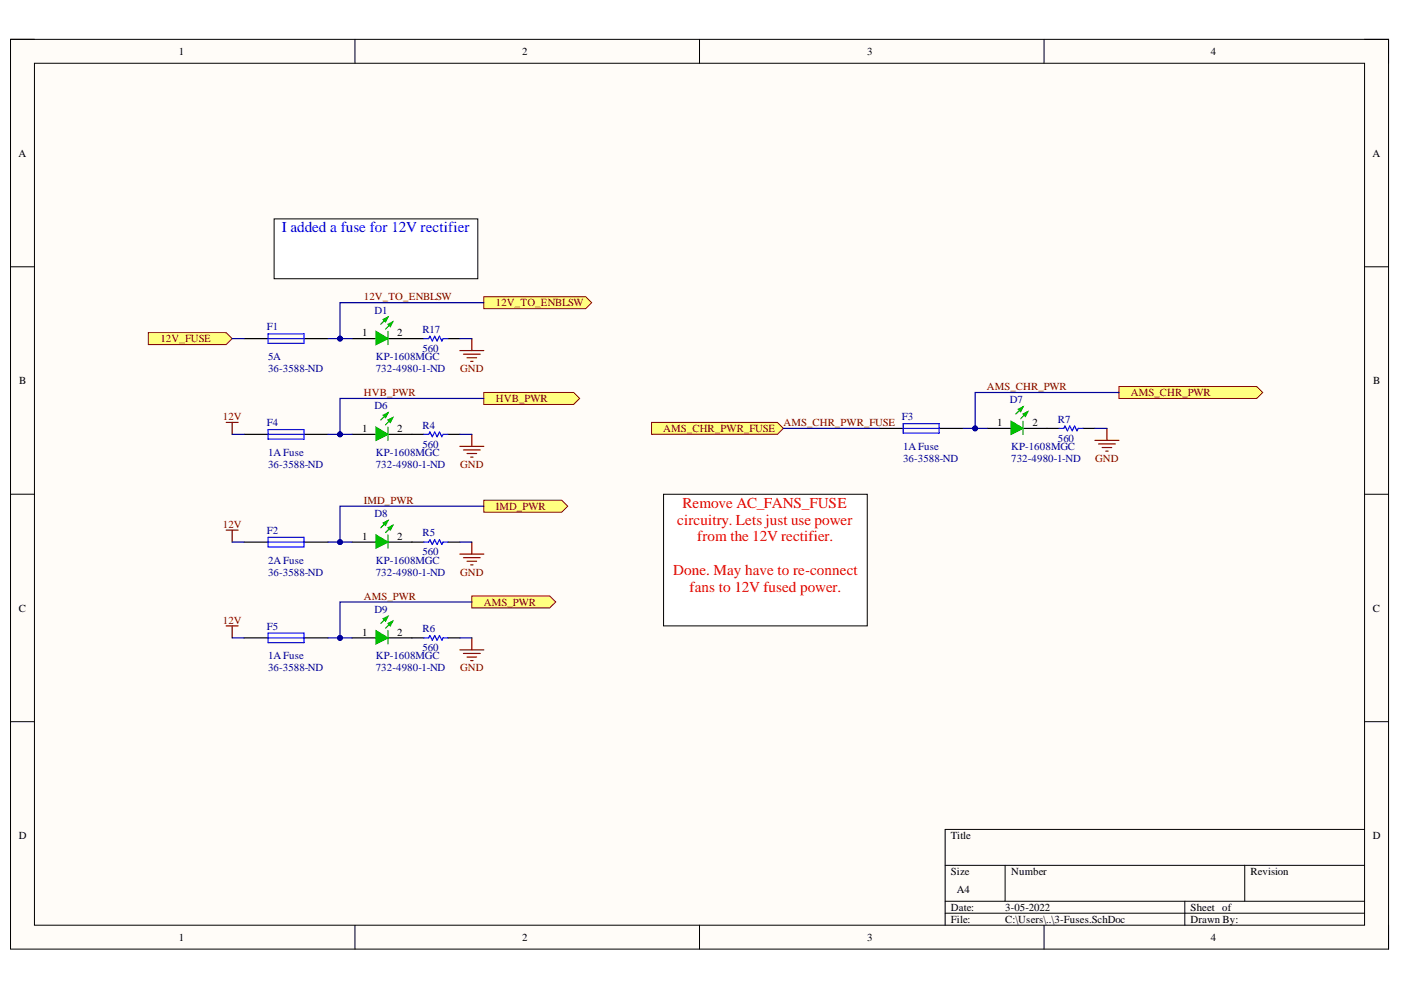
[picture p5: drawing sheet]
<svg xmlns="http://www.w3.org/2000/svg" width="297mm" height="210mm" viewBox="0 0 297 210" stroke-linecap="round" stroke-linejoin="round" font-family="sans-serif">
<defs><g id="words">
<text font-size="3.2" fill="#00f" x="59.8" y="49.2">I added a fuse for 12V rectifier</text>
<g font-size="3.2" fill="#f00">
<text x="144.7" y="107.6">Remove AC_FANS_FUSE</text>
<text x="143.6" y="111.3">circuitry. Lets just use power</text>
<text x="147.8" y="114.8">from the 12V rectifier.</text>
<text x="142.7" y="121.9">Done. May have to re-connect</text>
<text x="146.2" y="125.5">fans to 12V fused power.</text>
</g>
<g font-size="2.3">
<text x="37.9" y="11.7">1</text>
<text x="110.7" y="11.7">2</text>
<text x="183.8" y="11.7">3</text>
<text x="256.7" y="11.7">4</text>
<text x="3.9" y="33.3">A</text>
<text x="291" y="33.3">A</text>
<text x="76.8" y="71.3">1</text>
<text x="84.2" y="71.3">2</text>
<text x="4.1" y="81.4">B</text>
<text x="291.2" y="81.4">B</text>
<text x="76.8" y="91.7">1</text>
<text x="84.2" y="91.7">2</text>
<text x="211.4" y="90.4">1</text>
<text x="218.9" y="90.4">2</text>
<text x="76.8" y="114.5">1</text>
<text x="84.2" y="114.5">2</text>
<text x="4" y="129.7">C</text>
<text x="291.1" y="129.7">C</text>
<text x="76.8" y="134.7">1</text>
<text x="84.2" y="134.7">2</text>
<text x="4" y="177.9">D</text>
<text x="201.6" y="177.9">Title</text>
<text x="291.1" y="177.9">D</text>
<text x="201.6" y="185.5">Size</text>
<text x="214.4" y="185.5">Number</text>
<text x="265.1" y="185.5">Revision</text>
<text x="202.9" y="189.3">A4</text>
<text x="201.6" y="193.1">Date:</text>
<text x="201.6" y="195.7">File:</text>
<text x="213.1" y="193.1">3-05-2022</text>
<text x="213.1" y="195.7">C:\Users\..\3-Fuses.SchDoc</text>
<text x="252.4" y="193.1">Sheet of</text>
<text x="252.4" y="195.7">Drawn By:</text>
<text x="37.9" y="199.5">1</text>
<text x="110.7" y="199.5">2</text>
<text x="183.8" y="199.5">3</text>
<text x="256.7" y="199.5">4</text>
</g>
<g font-size="2.3" fill="#800000">
<text x="77.1" y="63.7">12V_TO_ENBLSW</text>
<text x="105.1" y="65">12V_TO_ENBLSW</text>
<text x="34" y="72.6">12V_FUSE</text>
<text x="77.1" y="84">HVB_PWR</text>
<text x="97.6" y="78.9">GND</text>
<text x="209.2" y="82.7">AMS_CHR_PWR</text>
<text x="239.7" y="84">AMS_CHR_PWR</text>
<text x="47.3" y="89.1">12V</text>
<text x="105.1" y="85.2">HVB_PWR</text>
<text x="140.6" y="91.7">AMS_CHR_PWR_FUSE</text>
<text x="166.1" y="90.4">AMS_CHR_PWR_FUSE</text>
<text x="97.6" y="99.3">GND</text>
<text x="232.2" y="98">GND</text>
<text x="77.1" y="106.9">IMD_PWR</text>
<text x="47.3" y="111.9">12V</text>
<text x="105.1" y="108.1">IMD_PWR</text>
<text x="97.6" y="122.1">GND</text>
<text x="77.1" y="127.1">AMS_PWR</text>
<text x="102.6" y="128.4">AMS_PWR</text>
<text x="47.3" y="132.2">12V</text>
<text x="97.6" y="142.3">GND</text>
</g>
<g font-size="2.3" fill="#000080">
<text x="56.6" y="70">F1</text>
<text x="79.4" y="66.5">D1</text>
<text x="89.6" y="70.5">R17</text>
<text x="56.8" y="76.4">5A</text>
<text x="79.7" y="76.4">KP-1608MGC</text>
<text x="89.6" y="74.6">560</text>
<text x="56.8" y="78.9">36-3588-ND</text>
<text x="79.7" y="78.9">732-4980-1-ND</text>
<text x="79.4" y="86.8">D6</text>
<text x="191.2" y="89.1">F3</text>
<text x="214.1" y="85.5">D7</text>
<text x="224.3" y="89.6">R7</text>
<text x="56.6" y="90.4">F4</text>
<text x="89.6" y="90.9">R4</text>
<text x="89.6" y="95">560</text>
<text x="191.5" y="95.5">1AFuse</text>
<text x="214.4" y="95.5">KP-1608MGC</text>
<text x="224.3" y="93.7">560</text>
<text x="56.8" y="99.3">36-3588-ND</text>
<text x="56.8" y="96.7">1AFuse</text>
<text x="79.7" y="99.3">732-4980-1-ND</text>
<text x="79.7" y="96.7">KP-1608MGC</text>
<text x="191.5" y="98">36-3588-ND</text>
<text x="214.4" y="98">732-4980-1-ND</text>
<text x="56.6" y="113.2">F2</text>
<text x="79.4" y="109.7">D8</text>
<text x="89.6" y="113.7">R5</text>
<text x="56.8" y="119.5">2AFuse</text>
<text x="79.7" y="119.5">KP-1608MGC</text>
<text x="89.6" y="117.8">560</text>
<text x="56.8" y="122.1">36-3588-ND</text>
<text x="79.7" y="122.1">732-4980-1-ND</text>
<text x="79.4" y="129.9">D9</text>
<text x="56.6" y="133.5">F5</text>
<text x="89.6" y="134">R6</text>
<text x="56.8" y="142.3">36-3588-ND</text>
<text x="56.8" y="139.8">1AFuse</text>
<text x="79.7" y="142.3">732-4980-1-ND</text>
<text x="79.7" y="139.8">KP-1608MGC</text>
<text x="89.6" y="138">560</text>
</g>
</g></defs>
<path d="M2.2 8.3h292.2v192.9h-292.2z" fill-rule="evenodd" fill="#fffcf8"/>
<path d="M2.2 8.3h292.2v192.9h-292.2z" fill="none" stroke="#000" stroke-width=".21"/>
<path d="M7.3 13.4h282v182.8h-282z" fill-rule="evenodd" fill="#fffcf8"/>
<g fill="none" stroke="#000" stroke-width=".21">
<path d="M2.2 8.3h5.1M7.3 13.4h282v182.8h-282zM75.3 8.3v5.1M148.3 8.3v5.1M221.4 8.3v5.1M289.3 8.3h5.1v5.1M2.2 56.6h5.1M289.3 56.6h5.1M2.2 104.8h5.1M289.3 104.8h5.1M2.2 153h5.1M289.3 153h5.1"/>
<path d="M289.3 175.9h-88.9v20.3M75.3 196.2v5M148.3 196.2v5M200.4 183.5h88.9M200.4 191.1h88.9M200.4 193.6h88.9M213.1 183.5v7.6M221.4 196.2v5M251.2 191.1v5.1M263.9 183.5v7.6M294.4 196.2v5"/>
</g>
<g fill="none" stroke="#800000" stroke-width=".25">
<path d="M48 89.6h2.5M49.2 89.6v2.5M97.5 94.6h5.1M98.3 95.4h3.5M99 96.2h2.1M99.8 96.9h.5M100 92.1v2.5M232.1 93.4h5.1M232.9 94.1h3.6M233.7 94.9h2M234.4 95.6h.5M234.7 90.8v2.6"/>
<path d="M48 112.4h2.5M49.2 112.4v2.5M97.5 117.5h5.1M98.3 118.2h3.5M99 119h2.1M99.8 119.8h.5M100 114.9v2.6M48 132.7h2.5M49.2 132.7v2.5M97.5 137.8h5.1M98.3 138.5h3.5M99 139.3h2.1"/>
<path d="M100 135.2v2.6M99.8 140.1h.5"/>
</g>
<path d="M102.6 83.2h19l1.3 1.3-1.3 1.3h-19z" fill-rule="evenodd" fill="#ffff80"/>
<path d="M102.6 83.2h19l1.3 1.3-1.3 1.3h-19z" fill="none" stroke="#800000" stroke-width=".21"/>
<path d="M102.6 106.1h16.5l1.3 1.2-1.3 1.3h-16.5z" fill-rule="evenodd" fill="#ffff80"/>
<path d="M102.6 106.1h16.5l1.3 1.2-1.3 1.3h-16.5z" fill="none" stroke="#800000" stroke-width=".21"/>
<path d="M100 126.4h16.5l1.3 1.2-1.3 1.3h-16.5z" fill-rule="evenodd" fill="#ffff80"/>
<path d="M100 126.4h16.5l1.3 1.2-1.3 1.3h-16.5z" fill="none" stroke="#800000" stroke-width=".21"/>
<path d="M237.2 82h29.2l1.3 1.2-1.3 1.3h-29.2z" fill-rule="evenodd" fill="#ffff80"/>
<path d="M237.2 82h29.2l1.3 1.2-1.3 1.3h-29.2z" fill="none" stroke="#800000" stroke-width=".21"/>
<path d="M209.3 90.8h5.1M216.9 90.8h5.1" fill="none" stroke="#000" stroke-width=".25"/>
<path d="M216.9 86.3l-1.5 1.5M217.9 87.3l-1.5 1.5" fill="none" stroke="#00bf00" stroke-width=".25"/>
<path d="M216.9 87.8l1-.5-.5 1z" fill="#00bf00"/>
<path d="M216.9 87.8l1-.5-.5 1z" fill="none" stroke="#00bf00" stroke-width=".25"/>
<path d="M215.9 86.8l1-.5-.5 1z" fill="#00bf00"/>
<path d="M215.9 86.8l1-.5-.5 1z" fill="none" stroke="#00bf00" stroke-width=".25"/>
<path d="M214.4 89.3l2.5 1.5-2.5 1.3z" fill="#00bf00"/>
<path d="M214.4 89.3l2.5 1.5-2.5 1.3zM216.9 89.3v2.8M82.3 130.7l-1.6 1.5M83.3 131.7l-1.6 1.5" fill="none" stroke="#00bf00" stroke-width=".25"/>
<path d="M74.6 135.2h5.1M82.3 135.2h5" fill="none" stroke="#000" stroke-width=".25"/>
<path d="M82.3 132.2l1-.5-.5 1z" fill="#00bf00"/>
<path d="M82.3 132.2l1-.5-.5 1z" fill="none" stroke="#00bf00" stroke-width=".25"/>
<path d="M81.2 131.2l1.1-.5-.6 1z" fill="#00bf00"/>
<path d="M81.2 131.2l1.1-.5-.6 1z" fill="none" stroke="#00bf00" stroke-width=".25"/>
<path d="M79.7 133.7l2.6 1.5-2.6 1.3z" fill="#00bf00"/>
<path d="M82.3 110.4l-1.6 1.5M83.3 111.4l-1.6 1.5M79.7 133.7l2.6 1.5-2.6 1.3zM82.3 133.7v2.8" fill="none" stroke="#00bf00" stroke-width=".25"/>
<path d="M74.6 114.9h5.1M82.3 114.9h5" fill="none" stroke="#000" stroke-width=".25"/>
<path d="M82.3 111.9l1-.5-.5 1z" fill="#00bf00"/>
<path d="M82.3 111.9l1-.5-.5 1z" fill="none" stroke="#00bf00" stroke-width=".25"/>
<path d="M81.2 110.9l1.1-.5-.6 1z" fill="#00bf00"/>
<path d="M81.2 110.9l1.1-.5-.6 1z" fill="none" stroke="#00bf00" stroke-width=".25"/>
<path d="M79.7 113.4l2.6 1.5-2.6 1.3z" fill="#00bf00"/>
<path d="M82.3 87.5l-1.6 1.5M83.3 88.5l-1.6 1.6M79.7 113.4l2.6 1.5-2.6 1.3zM82.3 113.4v2.8" fill="none" stroke="#00bf00" stroke-width=".25"/>
<path d="M74.6 92.1h5.1M82.3 92.1h5" fill="none" stroke="#000" stroke-width=".25"/>
<path d="M82.3 89l1-.5-.5 1.1z" fill="#00bf00"/>
<path d="M82.3 89l1-.5-.5 1.1z" fill="none" stroke="#00bf00" stroke-width=".25"/>
<path d="M81.2 88l1.1-.5-.6 1z" fill="#00bf00"/>
<path d="M81.2 88l1.1-.5-.6 1z" fill="none" stroke="#00bf00" stroke-width=".25"/>
<path d="M79.7 90.6l2.6 1.5-2.6 1.3z" fill="#00bf00"/>
<path d="M79.7 90.6l2.6 1.5-2.6 1.3zM82.3 90.6v2.8" fill="none" stroke="#00bf00" stroke-width=".25"/>
<g fill="none" stroke="#000" stroke-width=".25">
<path d="M51.8 92.1h5M64.5 92.1h5.1M87.3 92.1h2.6M95 92.1h2.5M186.4 90.8h5.1M199.1 90.8h5.1M222 90.8h2.5M229.6 90.8h2.5M51.8 114.9h5M64.5 114.9h5.1M87.3 114.9h2.6M95 114.9h2.5"/>
<path d="M51.8 135.2h5M64.5 135.2h5.1M87.3 135.2h2.6M95 135.2h2.5"/>
</g>
<path d="M56.8 92.1h7.7M56.8 91.1h7.7v2h-7.7zM89.9 92.1h1l.2-.5 .6 1 .5-1 .5 1 .5-1 .5 1 .2-.5h1.1M191.5 90.8h7.6M191.5 89.8h7.6v2h-7.6zM224.5 90.8h1l.3-.5 .5 1 .5-1 .5 1 .5-1 .5 1 .3-.5h1M56.8 114.9h7.7M56.8 113.9h7.7v2.1h-7.7zM89.9 114.9h1l.2-.5 .6 1.1 .5-1.1 .5 1.1 .5-1.1 .5 1.1 .2-.6h1.1M56.8 135.2h7.7M56.8 134.2h7.7v2.1h-7.7zM89.9 135.2h1l.2-.5 .6 1.1 .5-1.1 .5 1.1 .5-1.1 .5 1.1 .2-.6h1.1" fill="none" stroke="#00f" stroke-width=".25"/>
<path d="M138.1 89.6h26.7l1.3 1.2-1.3 1.3h-26.7z" fill-rule="evenodd" fill="#ffff80"/>
<path d="M138.1 89.6h26.7l1.3 1.2-1.3 1.3h-26.7z" fill="none" stroke="#800000" stroke-width=".21"/>
<path d="M58.1 46.4h43.2v12.7h-43.2z" fill-rule="evenodd" fill="#fff"/>
<path d="M58.1 46.4h43.2v12.7h-43.2z" fill="none" stroke="#000" stroke-width=".21"/>
<path d="M97.5 74.3h5.1M98.3 75.1h3.5M99 75.9h2.1M99.8 76.6h.5M100 71.8v2.5" fill="none" stroke="#800000" stroke-width=".25"/>
<path d="M74.6 71.8h5.1M82.3 71.8h5" fill="none" stroke="#000" stroke-width=".25"/>
<path d="M82.3 67.2l-1.6 1.5M83.3 68.2l-1.6 1.6" fill="none" stroke="#00bf00" stroke-width=".25"/>
<path d="M82.3 68.7l1-.5-.5 1.1z" fill="#00bf00"/>
<path d="M82.3 68.7l1-.5-.5 1.1z" fill="none" stroke="#00bf00" stroke-width=".25"/>
<path d="M81.2 67.7l1.1-.5-.6 1z" fill="#00bf00"/>
<path d="M81.2 67.7l1.1-.5-.6 1z" fill="none" stroke="#00bf00" stroke-width=".25"/>
<path d="M79.7 70.3l2.6 1.5-2.6 1.3z" fill="#00bf00"/>
<path d="M79.7 70.3l2.6 1.5-2.6 1.3zM82.3 70.3v2.8" fill="none" stroke="#00bf00" stroke-width=".25"/>
<path d="M51.8 71.8h5M64.5 71.8h5.1M87.3 71.8h2.6M95 71.8h2.5" fill="none" stroke="#000" stroke-width=".25"/>
<path d="M56.8 71.8h7.7M56.8 70.8h7.7v2h-7.7zM89.9 71.8h1l.2-.5 .6 1 .5-1 .5 1 .5-1 .5 1 .2-.5h1.1" fill="none" stroke="#00f" stroke-width=".25"/>
<path d="M102.6 62.9h21.6l1.2 1.3-1.2 1.2h-21.6z" fill-rule="evenodd" fill="#ffff80"/>
<path d="M102.6 62.9h21.6l1.2 1.3-1.2 1.2h-21.6z" fill="none" stroke="#800000" stroke-width=".21"/>
<path d="M31.4 70.5h16.6l1.2 1.3-1.2 1.3h-16.6z" fill-rule="evenodd" fill="#ffff80"/>
<path d="M31.4 70.5h16.6l1.2 1.3-1.2 1.3h-16.6z" fill="none" stroke="#800000" stroke-width=".21"/>
<path d="M49.2 92.1h2.6M102.6 84.5h-30.5v7.6" fill="none" stroke="#000080" stroke-width=".25"/>
<circle cx="72.1" cy="92.1" r=".51" fill="#000080"/>
<circle cx="72.1" cy="92.1" r=".51" fill="none" stroke="#000080" stroke-width=".21"/>
<path d="M49.2 114.9h2.6M102.6 107.3h-30.5v7.6" fill="none" stroke="#000080" stroke-width=".25"/>
<circle cx="72.1" cy="114.9" r=".51" fill="#000080"/>
<circle cx="72.1" cy="114.9" r=".51" fill="none" stroke="#000080" stroke-width=".21"/>
<path d="M49.2 135.2h2.6M100 127.6h-27.9v7.6" fill="none" stroke="#000080" stroke-width=".25"/>
<circle cx="72.1" cy="135.2" r=".51" fill="#000080"/>
<circle cx="72.1" cy="135.2" r=".51" fill="none" stroke="#000080" stroke-width=".21"/>
<path d="M97.5 92.1h2.5M166.1 90.8h20.3M232.1 90.8h2.6M237.2 83.2h-30.5v7.6h-2.5M97.5 114.9h2.5M97.5 135.2h2.5" fill="none" stroke="#000080" stroke-width=".25"/>
<circle cx="206.7" cy="90.8" r=".51" fill="#000080"/>
<circle cx="206.7" cy="90.8" r=".51" fill="none" stroke="#000080" stroke-width=".21"/>
<path d="M206.7 90.8h2.6" fill="none" stroke="#000080" stroke-width=".25"/>
<circle cx="206.7" cy="90.8" r=".51" fill="#000080"/>
<circle cx="206.7" cy="90.8" r=".51" fill="none" stroke="#000080" stroke-width=".21"/>
<path d="M69.6 135.2h5" fill="none" stroke="#000080" stroke-width=".25"/>
<circle cx="72.1" cy="135.2" r=".51" fill="#000080"/>
<circle cx="72.1" cy="135.2" r=".51" fill="none" stroke="#000080" stroke-width=".21"/>
<path d="M69.6 114.9h5" fill="none" stroke="#000080" stroke-width=".25"/>
<circle cx="72.1" cy="114.9" r=".51" fill="#000080"/>
<circle cx="72.1" cy="114.9" r=".51" fill="none" stroke="#000080" stroke-width=".21"/>
<path d="M69.6 92.1h5" fill="none" stroke="#000080" stroke-width=".25"/>
<circle cx="72.1" cy="92.1" r=".51" fill="#000080"/>
<circle cx="72.1" cy="92.1" r=".51" fill="none" stroke="#000080" stroke-width=".21"/>
<path d="M49.2 71.8h2.6M102.6 64.2h-30.5v7.6" fill="none" stroke="#000080" stroke-width=".25"/>
<circle cx="72.1" cy="71.8" r=".51" fill="#000080"/>
<circle cx="72.1" cy="71.8" r=".51" fill="none" stroke="#000080" stroke-width=".21"/>
<path d="M69.6 71.8h5M97.5 71.8h2.5" fill="none" stroke="#000080" stroke-width=".25"/>
<circle cx="72.1" cy="71.8" r=".51" fill="#000080"/>
<circle cx="72.1" cy="71.8" r=".51" fill="none" stroke="#000080" stroke-width=".21"/>
<path d="M140.7 104.8h43.2v27.9h-43.2z" fill-rule="evenodd" fill="#fff"/>
<path d="M140.7 104.8h43.2v27.9h-43.2z" fill="none" stroke="#000" stroke-width=".21"/>
<use href="#words"/>
</svg>
